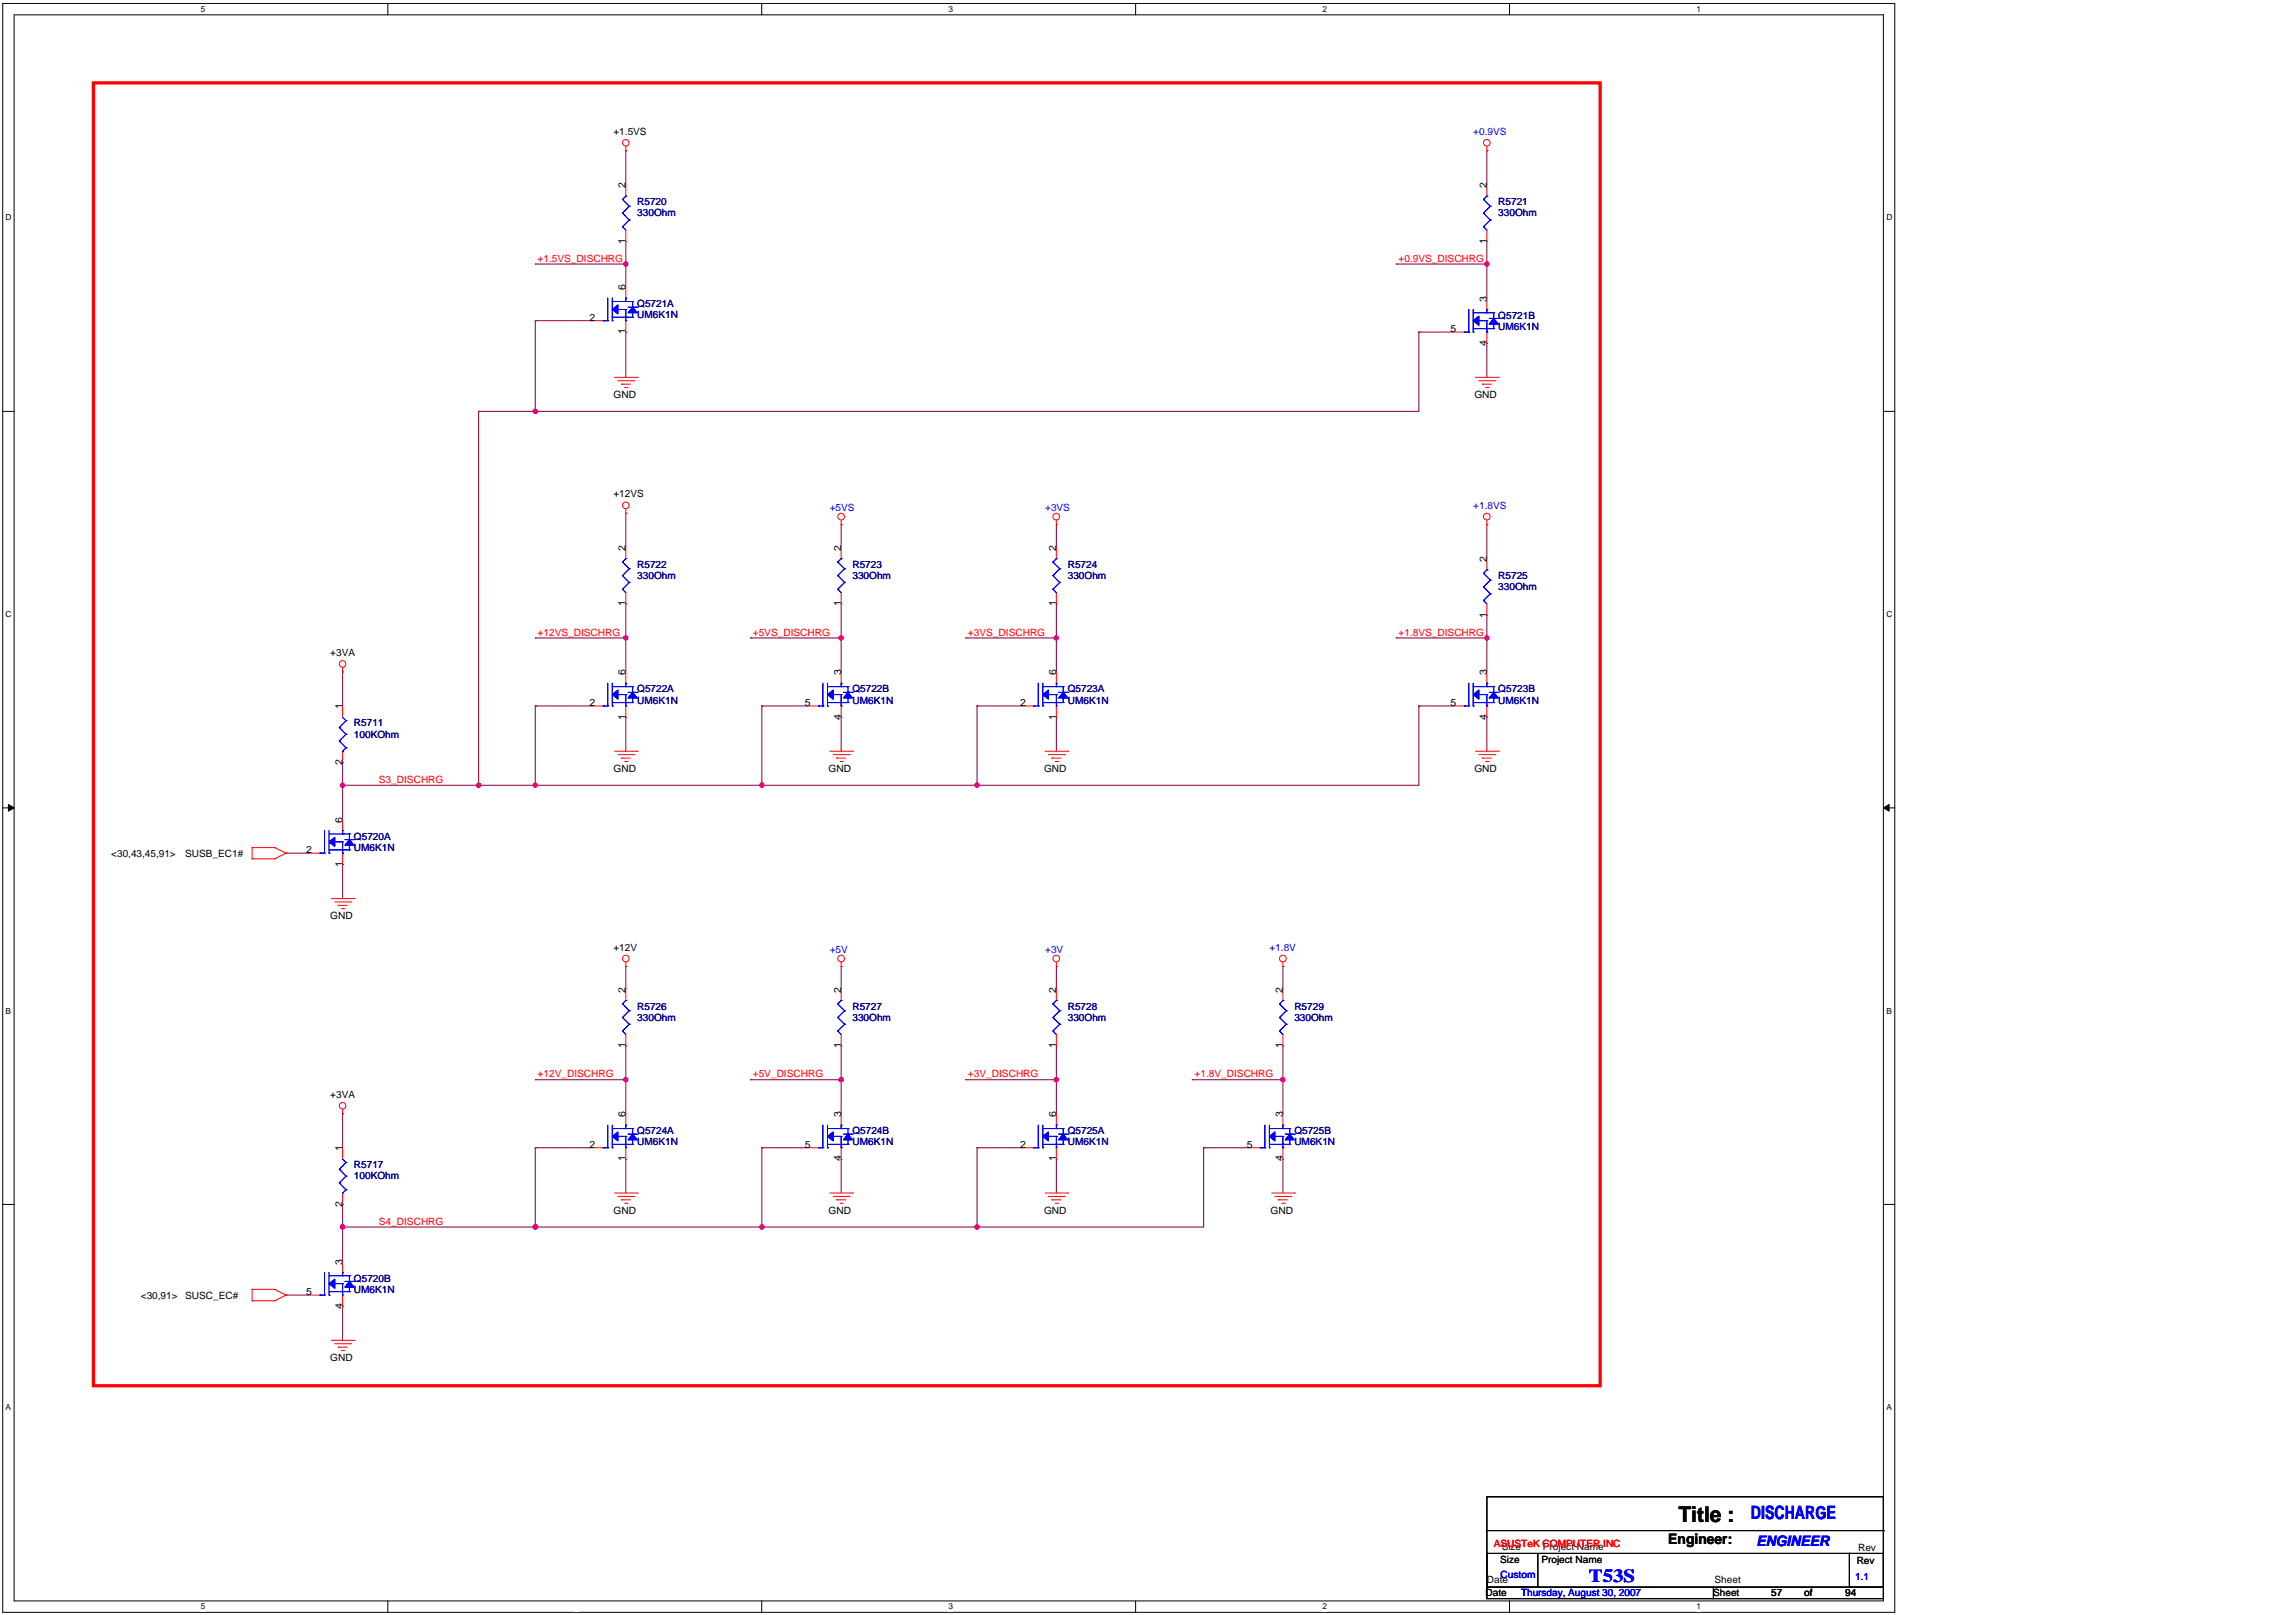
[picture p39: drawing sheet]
<svg xmlns="http://www.w3.org/2000/svg" width="297mm" height="210mm" viewBox="0 0 297 210" stroke-linecap="round" stroke-linejoin="round" font-family="sans-serif">
<defs><g id="words">
<text font-size="2.8" x="218.2" y="197.9">Title :</text>
<g font-size="2.4" fill="#00f">
<text x="227.7" y="197.6">DISCHARGE</text>
<text x="206.6" y="205.7">T53S</text>
</g>
<text font-size="1.9" x="216.9" y="200.8">Engineer:</text>
<text font-size="1.9" fill="#00f" x="228.4" y="201.1">ENGINEER</text>
<g font-size="1.3">
<text x="79.8" y="17.6">+1.5VS</text>
<text x="81.4" y="24.5" transform="rotate(-90 81.4 24.5)">2</text>
<text x="193.3" y="24.5" transform="rotate(-90 193.3 24.5)">2</text>
<text x="81.4" y="31.7" transform="rotate(-90 81.4 31.7)">1</text>
<text x="193.3" y="31.7" transform="rotate(-90 193.3 31.7)">1</text>
<text x="76.7" y="41.7">2</text>
<text x="81.4" y="37.7" transform="rotate(-90 81.4 37.7)">6</text>
<text x="193.3" y="39.2" transform="rotate(-90 193.3 39.2)">3</text>
<text x="81.4" y="43.5" transform="rotate(-90 81.4 43.5)">1</text>
<text x="188.6" y="43.2">5</text>
<text x="193.3" y="45" transform="rotate(-90 193.3 45)">4</text>
<text x="79.8" y="51.7">GND</text>
<text x="191.7" y="51.7">GND</text>
<text x="79.8" y="64.7">+12VS</text>
<text x="81.4" y="71.6" transform="rotate(-90 81.4 71.6)">2</text>
<text x="109.4" y="71.6" transform="rotate(-90 109.4 71.6)">2</text>
<text x="137.3" y="71.6" transform="rotate(-90 137.3 71.6)">2</text>
<text x="193.3" y="73.1" transform="rotate(-90 193.3 73.1)">2</text>
<text x="81.4" y="78.8" transform="rotate(-90 81.4 78.8)">1</text>
<text x="109.4" y="78.8" transform="rotate(-90 109.4 78.8)">1</text>
<text x="137.3" y="78.8" transform="rotate(-90 137.3 78.8)">1</text>
<text x="193.3" y="80.3" transform="rotate(-90 193.3 80.3)">1</text>
<text x="42.9" y="85.3">+3VA</text>
<text x="81.4" y="87.8" transform="rotate(-90 81.4 87.8)">6</text>
<text x="109.4" y="87.8" transform="rotate(-90 109.4 87.8)">3</text>
<text x="137.3" y="87.8" transform="rotate(-90 137.3 87.8)">6</text>
<text x="193.3" y="87.8" transform="rotate(-90 193.3 87.8)">3</text>
<text x="44.5" y="92.2" transform="rotate(-90 44.5 92.2)">1</text>
<text x="76.7" y="91.8">2</text>
<text x="81.4" y="93.6" transform="rotate(-90 81.4 93.6)">1</text>
<text x="104.7" y="91.8">5</text>
<text x="109.4" y="93.6" transform="rotate(-90 109.4 93.6)">4</text>
<text x="132.6" y="91.8">2</text>
<text x="137.3" y="93.6" transform="rotate(-90 137.3 93.6)">1</text>
<text x="188.6" y="91.8">5</text>
<text x="193.3" y="93.6" transform="rotate(-90 193.3 93.6)">4</text>
<text x="44.5" y="99.5" transform="rotate(-90 44.5 99.5)">2</text>
<text x="79.8" y="100.4">GND</text>
<text x="107.8" y="100.4">GND</text>
<text x="135.8" y="100.4">GND</text>
<text x="191.7" y="100.4">GND</text>
<text x="44.5" y="107" transform="rotate(-90 44.5 107)">6</text>
<text x="14.5" y="111.4">&lt;30,43,45,91&gt;</text>
<text x="24.1" y="111.4">SUSB_EC1#</text>
<text x="39.8" y="110.9">2</text>
<text x="44.5" y="112.7" transform="rotate(-90 44.5 112.7)">1</text>
<text x="42.9" y="119.5">GND</text>
<text x="79.8" y="123.6">+12V</text>
<text x="81.4" y="129.1" transform="rotate(-90 81.4 129.1)">2</text>
<text x="109.4" y="129.1" transform="rotate(-90 109.4 129.1)">2</text>
<text x="137.3" y="129.1" transform="rotate(-90 137.3 129.1)">2</text>
<text x="166.8" y="129.1" transform="rotate(-90 166.8 129.1)">2</text>
<text x="81.4" y="136.3" transform="rotate(-90 81.4 136.3)">1</text>
<text x="109.4" y="136.3" transform="rotate(-90 109.4 136.3)">1</text>
<text x="137.3" y="136.3" transform="rotate(-90 137.3 136.3)">1</text>
<text x="166.8" y="136.3" transform="rotate(-90 166.8 136.3)">1</text>
<text x="42.9" y="142.8">+3VA</text>
<text x="44.5" y="149.7" transform="rotate(-90 44.5 149.7)">1</text>
<text x="76.7" y="149.2">2</text>
<text x="81.4" y="145.3" transform="rotate(-90 81.4 145.3)">6</text>
<text x="104.7" y="149.2">5</text>
<text x="109.4" y="145.3" transform="rotate(-90 109.4 145.3)">3</text>
<text x="132.6" y="149.2">2</text>
<text x="137.3" y="145.3" transform="rotate(-90 137.3 145.3)">6</text>
<text x="162.1" y="149.2">5</text>
<text x="166.8" y="145.3" transform="rotate(-90 166.8 145.3)">3</text>
<text x="81.4" y="151" transform="rotate(-90 81.4 151)">1</text>
<text x="109.4" y="151" transform="rotate(-90 109.4 151)">4</text>
<text x="137.3" y="151" transform="rotate(-90 137.3 151)">1</text>
<text x="166.8" y="151" transform="rotate(-90 166.8 151)">4</text>
<text x="44.5" y="156.9" transform="rotate(-90 44.5 156.9)">2</text>
<text x="79.8" y="157.8">GND</text>
<text x="107.8" y="157.8">GND</text>
<text x="135.8" y="157.8">GND</text>
<text x="165.2" y="157.8">GND</text>
<text x="44.5" y="164.4" transform="rotate(-90 44.5 164.4)">3</text>
<text x="18.3" y="168.9">&lt;30,91&gt;</text>
<text x="24.1" y="168.9">SUSC_EC#</text>
<text x="39.8" y="168.4">5</text>
<text x="44.5" y="170.2" transform="rotate(-90 44.5 170.2)">4</text>
<text x="42.9" y="177">GND</text>
<text x="195.1" y="203.2">Size</text>
<text x="195.3" y="201.5">Size</text>
<text x="200.4" y="203.2">Project Name</text>
<text x="200.6" y="201.5">Project Name</text>
<text x="241.4" y="203.4">Rev</text>
<text x="241.6" y="201.7">Rev</text>
<text x="193.2" y="207.6">Date</text>
<text x="193.4" y="205.9">Date</text>
<text x="222.8" y="207.6">Sheet</text>
<text x="223" y="205.9">Sheet</text>
<text x="230.3" y="207.6">57</text>
<text x="234.6" y="207.6">of</text>
<text x="239.9" y="207.6">94</text>
</g>
<g font-size="1.3" fill="#00f">
<text x="191.6" y="17.6">+0.9VS</text>
<text x="107.9" y="66.5">+5VS</text>
<text x="135.9" y="66.5">+3VS</text>
<text x="191.6" y="66.2">+1.8VS</text>
<text x="107.9" y="123.9">+5V</text>
<text x="135.9" y="123.9">+3V</text>
<text x="165.1" y="123.6">+1.8V</text>
<text x="195.1" y="205.2">Custom</text>
<text x="197.8" y="207.6">Thursday, August 30, 2007</text>
<text x="241.2" y="205.4">1.1</text>
</g>
<g font-size="1.3" fill="#000080">
<text x="82.9" y="26.7">R5720</text>
<text x="82.9" y="28.1">330Ohm</text>
<text x="194.8" y="26.7">R5721</text>
<text x="194.8" y="28.1">330Ohm</text>
<text x="82.9" y="39.9">Q5721A</text>
<text x="82.9" y="41.4">UM6K1N</text>
<text x="194.8" y="41.4">Q5721B</text>
<text x="194.8" y="42.9">UM6K1N</text>
<text x="82.9" y="73.8">R5722</text>
<text x="82.9" y="75.3">330Ohm</text>
<text x="110.8" y="73.8">R5723</text>
<text x="110.8" y="75.3">330Ohm</text>
<text x="138.8" y="73.8">R5724</text>
<text x="138.8" y="75.3">330Ohm</text>
<text x="194.8" y="75.3">R5725</text>
<text x="194.8" y="76.8">330Ohm</text>
<text x="46" y="94.4">R5711</text>
<text x="46" y="95.9">100KOhm</text>
<text x="82.9" y="90">Q5722A</text>
<text x="82.9" y="91.5">UM6K1N</text>
<text x="110.8" y="90">Q5722B</text>
<text x="110.8" y="91.5">UM6K1N</text>
<text x="138.8" y="90">Q5723A</text>
<text x="138.8" y="91.5">UM6K1N</text>
<text x="194.8" y="90">Q5723B</text>
<text x="194.8" y="91.5">UM6K1N</text>
<text x="46" y="109.2">Q5720A</text>
<text x="46" y="110.6">UM6K1N</text>
<text x="82.9" y="131.3">R5726</text>
<text x="110.8" y="131.3">R5727</text>
<text x="138.8" y="131.3">R5728</text>
<text x="168.3" y="131.3">R5729</text>
<text x="82.9" y="132.7">330Ohm</text>
<text x="110.8" y="132.7">330Ohm</text>
<text x="138.8" y="132.7">330Ohm</text>
<text x="168.3" y="132.7">330Ohm</text>
<text x="82.9" y="147.5">Q5724A</text>
<text x="82.9" y="148.9">UM6K1N</text>
<text x="110.8" y="147.5">Q5724B</text>
<text x="110.8" y="148.9">UM6K1N</text>
<text x="138.8" y="147.5">Q5725A</text>
<text x="138.8" y="148.9">UM6K1N</text>
<text x="168.3" y="147.5">Q5725B</text>
<text x="168.3" y="148.9">UM6K1N</text>
<text x="46" y="151.9">R5717</text>
<text x="46" y="153.4">100KOhm</text>
<text x="46" y="166.6">Q5720B</text>
<text x="46" y="168.1">UM6K1N</text>
</g>
<g font-size="1.3" fill="#f00">
<text x="69.9" y="34">+1.5VS_DISCHRG</text>
<text x="181.9" y="34">+0.9VS_DISCHRG</text>
<text x="69.9" y="82.7">+12VS_DISCHRG</text>
<text x="97.9" y="82.7">+5VS_DISCHRG</text>
<text x="125.9" y="82.7">+3VS_DISCHRG</text>
<text x="181.9" y="82.7">+1.8VS_DISCHRG</text>
<text x="49.3" y="101.8">S3_DISCHRG</text>
<text x="69.9" y="140.1">+12V_DISCHRG</text>
<text x="97.9" y="140.1">+5V_DISCHRG</text>
<text x="125.9" y="140.1">+3V_DISCHRG</text>
<text x="155.3" y="140.1">+1.8V_DISCHRG</text>
<text x="49.3" y="159.3">S4_DISCHRG</text>
<text x="194.2" y="201.1">ASUSTeK COMPUTER INC</text>
</g>
<g font-size="1.1">
<text x="26.1" y="1.5">5</text>
<text x="123.4" y="1.5">3</text>
<text x="172" y="1.5">2</text>
<text x="220.6" y="1.5">1</text>
<text x=".7" y="28.7">D</text>
<text x="245.3" y="28.7">D</text>
<text x=".7" y="80.2">C</text>
<text x="245.3" y="80.2">C</text>
<text x=".7" y="131.8">B</text>
<text x="245.3" y="131.8">B</text>
<text x=".7" y="183.3">A</text>
<text x="245.3" y="183.3">A</text>
<text x="26.1" y="209.3">5</text>
<text x="123.4" y="209.3">3</text>
<text x="172" y="209.3">2</text>
<text x="220.6" y="209.3">1</text>
</g>
</g></defs>
<path d="M.4 .4h246v209.3h-246zM1.8 1.9h243.1v206.3h-243.1z" fill="none" stroke="#000" stroke-width=".13"/>
<g fill="#fff">
<path d="M26.1 .6h.6v1.2h-.6z"/>
<path d="M26.1 208.3h.6v1.2h-.6z"/>
</g>
<path d="M50.4 .4v1.5M50.4 208.2v1.5" fill="none" stroke="#000" stroke-width=".13"/>
<g fill="#fff">
<path d="M74.7 .6h.6v1.2h-.6z"/>
<path d="M74.7 208.3h.6v1.2h-.6z"/>
</g>
<path d="M99 .4v1.5M99 208.2v1.5" fill="none" stroke="#000" stroke-width=".13"/>
<g fill="#fff">
<path d="M123.3 .6h.6v1.2h-.6z"/>
<path d="M123.3 208.3h.6v1.2h-.6z"/>
</g>
<path d="M147.7 .4v1.5M147.7 208.2v1.5" fill="none" stroke="#000" stroke-width=".13"/>
<g fill="#fff">
<path d="M172 .6h.5v1.2h-.5z"/>
<path d="M172 208.3h.5v1.2h-.5z"/>
</g>
<path d="M196.3 .4v1.5M196.3 208.2v1.5" fill="none" stroke="#000" stroke-width=".13"/>
<g fill="#fff">
<path d="M220.6 .6h.6v1.2h-.6z"/>
<path d="M220.6 208.3h.6v1.2h-.6z"/>
<path d="M.7 27.7h.8v1.2h-.8z"/>
<path d="M245.3 27.7h.7v1.2h-.7z"/>
<path d="M.7 79.3h.8v1.2h-.8z"/>
<path d="M245.3 79.3h.7v1.2h-.7z"/>
</g>
<path d="M.4 53.5h1.4M244.9 53.5h1.5" fill="none" stroke="#000" stroke-width=".13"/>
<g fill="#fff">
<path d="M.7 130.8h.7v1.2h-.7z"/>
<path d="M245.3 130.8h.7v1.2h-.7z"/>
</g>
<path d="M.4 105h1.4M1.1 104.6l.7 .4-.7 .5zM244.9 105h1.5M244.9 105l.7-.4v.9z" fill="none" stroke="#000" stroke-width=".13"/>
<path d="M1.1 104.6l.7 .4-.7 .5zM244.9 105l.7-.4v.9z" fill="#000"/>
<g fill="#fff">
<path d="M.7 182.4h.7v1.2h-.7z"/>
<path d="M245.3 182.4h.7v1.2h-.7z"/>
</g>
<path d="M.4 156.6h1.4M244.9 156.6h1.5" fill="none" stroke="#000" stroke-width=".13"/>
<g fill="none" stroke="#800040" stroke-width=".13">
<path d="M81.4 136h.1M81.4 125.7h.1M81.4 125.7v2.9M81.4 136v4.4M109.4 136h.1M109.4 125.7h.1M109.4 125.7v2.9M109.4 136v4.4M137.4 136h.1M137.4 125.7h.1M137.4 125.7v2.9M137.4 136v4.4"/>
<path d="M166.8 136h.1M166.8 125.7h.1M166.8 125.7v2.9M166.8 136v4.4M44.5 156.6h.1M44.5 156.6v3M81.4 150.7h.1M81.4 150.7v4.4M109.4 150.7h.1M109.4 150.7v4.4M127.1 159.6h.1M137.4 150.7h.1"/>
<path d="M137.4 150.7v4.4M156.5 149.2h5.9M156.5 149.2h.1M156.5 149.2v10.4h-29.4M166.8 150.7h.1M166.8 150.7v4.4M44.5 169.9h.1M44.5 169.9v4.4"/>
</g>
<circle cx="127" cy="159.5" r=".29" fill="#f0f"/>
<circle cx="127" cy="159.5" r=".29" fill="none" stroke="#f0f" stroke-width=".13"/>
<path d="M99.1 159.6h.1M127.1 149.2h.1M127.1 149.2v10.4h-28" fill="none" stroke="#800040" stroke-width=".13"/>
<circle cx="99.1" cy="159.5" r=".29" fill="#f0f"/>
<circle cx="99.1" cy="159.5" r=".29" fill="none" stroke="#f0f" stroke-width=".13"/>
<path d="M69.6 159.6h.1M99.1 149.2h.1M99.1 149.2v10.4h-29.5M99.1 149.2h5.9" fill="none" stroke="#800040" stroke-width=".13"/>
<circle cx="69.6" cy="159.5" r=".29" fill="#f0f"/>
<circle cx="69.6" cy="159.5" r=".29" fill="none" stroke="#f0f" stroke-width=".13"/>
<path d="M44.5 159.6h.1M69.6 149.2h.1M69.6 149.2v10.4h-25.1M69.6 149.2h7.4" fill="none" stroke="#800040" stroke-width=".13"/>
<circle cx="69.6" cy="159.5" r=".29" fill="#f0f"/>
<circle cx="69.6" cy="159.5" r=".29" fill="none" stroke="#f0f" stroke-width=".13"/>
<circle cx="44.5" cy="159.5" r=".29" fill="#f0f"/>
<circle cx="44.5" cy="159.5" r=".29" fill="none" stroke="#f0f" stroke-width=".13"/>
<path d="M44.5 144.8h.1M44.5 144.8v4.4M69.6 140.4h11.8M69.6 140.4h.1" fill="none" stroke="#800040" stroke-width=".13"/>
<circle cx="81.4" cy="140.4" r=".29" fill="#f0f"/>
<circle cx="81.4" cy="140.4" r=".29" fill="none" stroke="#f0f" stroke-width=".13"/>
<path d="M81.4 140.4h.1M81.4 140.4v4.4M97.6 140.4h.1M97.6 140.4h11.8" fill="none" stroke="#800040" stroke-width=".13"/>
<circle cx="109.4" cy="140.4" r=".29" fill="#f0f"/>
<circle cx="109.4" cy="140.4" r=".29" fill="none" stroke="#f0f" stroke-width=".13"/>
<path d="M109.4 140.4h.1M109.4 140.4v4.4M125.6 140.4h.1M125.6 140.4h11.8" fill="none" stroke="#800040" stroke-width=".13"/>
<circle cx="137.3" cy="140.4" r=".29" fill="#f0f"/>
<circle cx="137.3" cy="140.4" r=".29" fill="none" stroke="#f0f" stroke-width=".13"/>
<path d="M137.4 140.4h.1M137.4 140.4v4.4M155 140.4h.1M155 140.4h11.8" fill="none" stroke="#800040" stroke-width=".13"/>
<circle cx="166.8" cy="140.4" r=".29" fill="#f0f"/>
<circle cx="166.8" cy="140.4" r=".29" fill="none" stroke="#f0f" stroke-width=".13"/>
<g fill="none" stroke="#800040" stroke-width=".13">
<path d="M109.4 68.2h.1M109.4 78.5h.1M109.4 68.2v3M109.4 78.5v8.9M193.3 68.2h.1M193.3 68.2v4.4M44.5 87.4h.1M44.5 99.2h.1M44.5 87.4v4.4M44.5 99.2v2.9M81.4 93.3h.1M81.4 83h.1"/>
<path d="M81.4 83v4.4M81.4 93.3v4.4M109.4 93.3h.1M109.4 83h.1M109.4 93.3v4.4M127.1 91.8h5.8M127.1 91.8h.1M184.5 91.8h.1M184.5 91.8v10.3h-57.4M193.3 93.3h.1M193.3 80h.1M193.3 80v3"/>
<path d="M193.3 93.3v4.4M37.2 110.9h.1M37.2 110.9h2.9M127.1 102.1h.1M166.8 140.4h.1M166.8 140.4v4.4M37.2 168.4h.1M37.2 168.4h2.9"/>
</g>
<circle cx="127" cy="102.1" r=".29" fill="#f0f"/>
<circle cx="127" cy="102.1" r=".29" fill="none" stroke="#f0f" stroke-width=".13"/>
<path d="M125.6 83h.1M125.6 83h11.8" fill="none" stroke="#800040" stroke-width=".13"/>
<circle cx="137.3" cy="82.9" r=".29" fill="#f0f"/>
<circle cx="137.3" cy="82.9" r=".29" fill="none" stroke="#f0f" stroke-width=".13"/>
<g fill="none" stroke="#800040" stroke-width=".13">
<path d="M81.4 78.5h.1M81.4 66.7h.1M81.4 66.7v4.5M81.4 78.5v4.5M69.6 91.8h.1M69.6 91.8h7.4M137.4 93.3h.1M137.4 93.3v4.4M184.5 91.8h4.4M184.5 91.8h.1M44.5 112.4h.1M44.5 112.4v4.4"/>
<path d="M62.2 102.1h.1M62.2 102.1h36.9M69.6 102.1h.1"/>
</g>
<circle cx="69.6" cy="102.1" r=".29" fill="#f0f"/>
<circle cx="69.6" cy="102.1" r=".29" fill="none" stroke="#f0f" stroke-width=".13"/>
<path d="M137.4 68.2h.1M137.4 68.2v3M97.6 83h.1M97.6 83h11.8M99.1 91.8h.1M99.1 91.8h5.9" fill="none" stroke="#800040" stroke-width=".13"/>
<circle cx="109.4" cy="82.9" r=".29" fill="#f0f"/>
<circle cx="109.4" cy="82.9" r=".29" fill="none" stroke="#f0f" stroke-width=".13"/>
<path d="M69.6 83h11.8M69.6 83h.1M127.1 91.8h.1M127.1 91.8v10.3" fill="none" stroke="#800040" stroke-width=".13"/>
<circle cx="81.4" cy="82.9" r=".29" fill="#f0f"/>
<circle cx="81.4" cy="82.9" r=".29" fill="none" stroke="#f0f" stroke-width=".13"/>
<path d="M69.6 91.8h.1M69.6 91.8v10.3M99.1 91.8h.1M99.1 91.8v10.3M99.1 102.1h.1M99.1 102.1h28" fill="none" stroke="#800040" stroke-width=".13"/>
<circle cx="99.1" cy="102.1" r=".29" fill="#f0f"/>
<circle cx="99.1" cy="102.1" r=".29" fill="none" stroke="#f0f" stroke-width=".13"/>
<path d="M181.6 83h11.7M181.6 83h.1" fill="none" stroke="#800040" stroke-width=".13"/>
<circle cx="193.3" cy="82.9" r=".29" fill="#f0f"/>
<circle cx="193.3" cy="82.9" r=".29" fill="none" stroke="#f0f" stroke-width=".13"/>
<g fill="none" stroke="#800040" stroke-width=".13">
<path d="M81.4 19.6h.1M81.4 19.6v4.4M193.3 19.6h.1M193.3 19.6v4.4M81.4 34.3h.1M81.4 31.4h.1M81.4 31.4v5.9M193.3 31.4h.1M193.3 31.4v2.9M69.6 41.7h.1M69.6 53.5h.1M69.6 41.7h7.4"/>
<path d="M81.4 43.2h.1M81.4 43.2v5.9M184.5 43.2h4.4M184.5 43.2h.1M184.5 43.2v10.3h-114.9M193.3 44.6h.1M193.3 44.6v4.5M137.4 78.5h.1M137.4 78.5v8.9M137.4 83h.1M193.3 83h.1M193.3 83v4.4"/>
</g>
<circle cx="69.6" cy="53.5" r=".29" fill="#f0f"/>
<circle cx="69.6" cy="53.5" r=".29" fill="none" stroke="#f0f" stroke-width=".13"/>
<path d="M69.6 34.3h11.8M69.6 34.3h.1" fill="none" stroke="#800040" stroke-width=".13"/>
<circle cx="81.4" cy="34.3" r=".29" fill="#f0f"/>
<circle cx="81.4" cy="34.3" r=".29" fill="none" stroke="#f0f" stroke-width=".13"/>
<path d="M181.6 34.3h11.7M181.6 34.3h.1M69.6 41.7h.1M69.6 41.7v11.8" fill="none" stroke="#800040" stroke-width=".13"/>
<circle cx="193.3" cy="34.3" r=".29" fill="#f0f"/>
<circle cx="193.3" cy="34.3" r=".29" fill="none" stroke="#f0f" stroke-width=".13"/>
<path d="M193.3 34.3h.1M193.3 34.3v4.5M62.2 53.5h.1M62.2 53.5v48.6h-17.7M62.2 53.5h7.4M44.5 102.1h.1" fill="none" stroke="#800040" stroke-width=".13"/>
<circle cx="62.2" cy="102.1" r=".29" fill="#f0f"/>
<circle cx="62.2" cy="102.1" r=".29" fill="none" stroke="#f0f" stroke-width=".13"/>
<circle cx="44.5" cy="102.1" r=".29" fill="#f0f"/>
<circle cx="44.5" cy="102.1" r=".29" fill="none" stroke="#f0f" stroke-width=".13"/>
<path d="M44.5 102.1h.1M44.5 102.1v4.4M44.5 159.6h.1M44.5 159.6v4.4M127.1 149.2h5.8M127.1 149.2h.1" fill="none" stroke="#800040" stroke-width=".13"/>
<g fill="none" stroke="#f00" stroke-width=".13">
<path d="M81.4 19.6h.1M81.4 19v.6M193.3 19.6h.1M193.3 19v.6M79.9 49.1h3M80.4 49.5h2M80.8 50h1.2M80.8 50h.1M81.2 50.4h.3M81.5 50.4h.1M82.4 49.5h.1M82.9 49.1h.1"/>
<path d="M191.9 49.1h2.9M192.3 49.5h2.1M192.8 50h1.1M192.8 50h.1M193.2 50.4h.3M193.5 50.4h.1M194.4 49.5h.1M194.8 49.1h.1M81.4 66.7h.1M81.4 66.2v.5M109.4 68.2h.1M109.4 67.6v.6"/>
<path d="M137.4 68.2h.1M137.4 67.6v.6M137.4 71.2v1.4M137.4 77.1v1.4M193.3 68.2h.1M193.3 67.6v.6M44.5 87.4h.1M44.5 86.8v.6M79.9 97.7h3M80.4 98.1h2M80.8 98.6h1.2M80.8 98.6h.1"/>
<path d="M81.2 99h.3M81.5 99h.1M82.4 98.1h.1M82.9 97.7h.1M107.9 97.7h2.9M108.3 98.1h2.1M108.8 98.6h1.2M108.8 98.6h.1M109.2 99h.3M109.5 99h.1M110.4 98.1h.1M110.8 97.7h.1"/>
<path d="M135.9 97.7h2.9M136.3 98.1h2.1M136.8 98.6h1.2M136.8 98.6h.1M137.2 99h.3M137.5 99h.1M138.4 98.1h.1M138.8 97.7h.1M191.9 97.7h2.9M192.3 98.1h2.1M192.8 98.6h1.1M192.8 98.6h.1"/>
<path d="M193.2 99h.3M193.5 99h.1M194.4 98.1h.1M194.8 97.7h.1M32.8 111.7h.1M32.8 110.2h.1M32.8 110.2v1.5M32.8 110.2h2.9M32.8 111.7h2.9M35.7 110.2h.1M35.7 111.7h.1M35.7 110.2l1.5 .7"/>
<path d="M37.2 110.9h.1M37.2 110.9l-1.5 .8M43.1 116.8h2.9M43.5 117.3h2.1M44 117.7h1.1M44 117.7h.1M44.4 118.2h.3M44.7 118.2h.1M45.6 117.3h.1M46 116.8h.1M81.4 125.7h.1M81.4 125.1v.6"/>
<path d="M109.4 125.7h.1M109.4 125.1v.6M137.4 125.7h.1M137.4 125.1v.6M166.8 125.7h.1M166.8 125.1v.6M44.5 144.8h.1M44.5 144.2v.6M79.9 155.1h3M80.4 155.6h2M80.8 156h1.2M80.8 156h.1"/>
<path d="M81.2 156.5h.3M81.5 156.5h.1M82.4 155.6h.1M82.9 155.1h.1M105 149.2h1.4M107.9 155.1h2.9M108.3 155.6h2.1M108.8 156h1.2M108.8 156h.1M109.2 156.5h.3M109.4 144.8v1.5M109.4 149.2v1.5"/>
<path d="M109.5 156.5h.1M110.4 155.6h.1M110.8 155.1h.1M135.9 155.1h2.9M136.3 155.6h2.1M136.8 156h1.2M136.8 156h.1M137.2 156.5h.3M137.5 156.5h.1M138.4 155.6h.1M138.8 155.1h.1M165.4 155.1h2.9"/>
<path d="M165.8 155.6h2.1M166.2 156h1.2M166.2 156h.1M166.7 156.5h.3M167 156.5h.1M167.9 155.6h.1M168.3 155.1h.1M32.8 169.1h.1M32.8 167.7h.1M32.8 167.7h2.9M32.8 167.7v1.4M32.8 169.1h2.9"/>
<path d="M35.7 167.7h.1M35.7 169.1h.1M35.7 167.7l1.5 .7M37.2 168.4h.1M37.2 168.4l-1.5 .7M43.1 174.3h2.9M43.5 174.7h2.1M44 175.2h1.1M44 175.2h.1M44.4 175.6h.3M44.7 175.6h.1M45.6 174.7h.1"/>
<path d="M46 174.3h.1"/>
<circle cx="81.4" cy="18.6" r=".42"/>
<circle cx="193.3" cy="18.6" r=".43"/>
<circle cx="81.4" cy="65.7" r=".43"/>
<circle cx="109.4" cy="67.2" r=".43"/>
<circle cx="137.3" cy="67.2" r=".43"/>
<circle cx="193.3" cy="67.2" r=".43"/>
<circle cx="44.5" cy="86.3" r=".43"/>
<circle cx="81.4" cy="124.6" r=".43"/>
<circle cx="109.4" cy="124.6" r=".43"/>
<circle cx="137.3" cy="124.6" r=".43"/>
<circle cx="166.8" cy="124.6" r=".43"/>
<circle cx="44.5" cy="143.8" r=".42"/>
</g>
<path d="M193.3 199h51.6M193.3 194.6h51.6v11.8h-51.6zM244.9 199h.1M193.3 202h6.7v4.4h-6.7zM193.3 206.4h29.5v1.5h-29.5zM200.1 202h40.4M222.8 206.4h22.1v1.5h-22.1zM240.5 202h4.4v4.4h-4.4zM240.5 202h.1" fill="none" stroke="#000" stroke-width=".13"/>
<path d="M12.1 10.8h196v169.4h-196z" fill="none" stroke="#f00" stroke-width=".42"/>
<g fill="none" stroke="#00f" stroke-width=".13">
<path d="M136.9 73.1l.9 .9M136.9 74.8l.9 .9M136.9 76.6l.5 .5M136.9 73.1h.1M136.9 76.6h.1M136.9 74.8h.1M137.4 72.6h.1M137.4 72.6l-.5 .5M137.8 74h.1M137.8 75.7h.1M137.8 74l-.9 .8M137.8 75.7l-.9 .9"/>
<path d="M106.4 149.2h.6M106.4 149.2h.1M107 149.2h.1M107 146.3v2.9M107.6 149.2h.1M107.6 146.3v2.9"/>
</g>
<path d="M107.6 147.8l.7-.6v1.2z" fill-rule="evenodd" fill="#00f"/>
<path d="M107.6 147.8l.7-.6v1.2zM107.6 146.7h1.8M107.6 148.8h1.8M108.3 147.8h1.1M109.4 146.7h.1M109.4 148.8h.1M109.4 147.8h.1M109.4 149.2h.1M109.4 146.3h.1M109.4 146.3v.4M109.4 147.8v1.4" fill="none" stroke="#00f" stroke-width=".13"/>
<path d="M110.3 147.5l.5 .7h-1.1z" fill-rule="evenodd" fill="#00f"/>
<g fill="none" stroke="#00f" stroke-width=".13">
<path d="M106.4 149.2h.6M106.4 149.2h.1M107 149.2h.1M107 146.3v2.9M107.6 149.2h.1M107.6 146.3v2.9M109.4 148.8h.9M109.4 146.7h.9M109.7 147.5h1.1M110.3 147.5l.5 .7h-1.1zM110.3 148.8h.1M110.3 148.2h.1"/>
<path d="M110.3 146.7h.1M110.3 147.5h.1M110.3 146.7v.8M110.3 148.2v.6M110.8 147.5h.1"/>
</g>
<path d="M107.6 147.8l.7-.6v1.2z" fill-rule="evenodd" fill="#00f"/>
<path d="M107.6 147.8l.7-.6v1.2zM107.6 146.7h1.8M107.6 148.8h1.8M108.3 147.8h1.1M109.4 146.7h.1M109.4 148.8h.1M109.4 147.8h.1M109.4 149.2h.1M109.4 146.3h.1M109.4 146.3v.4M109.4 147.8v1.4" fill="none" stroke="#00f" stroke-width=".13"/>
<path d="M110.3 147.5l.5 .7h-1.1z" fill-rule="evenodd" fill="#00f"/>
<g fill="none" stroke="#00f" stroke-width=".13">
<path d="M190.4 43.2h.6M190.4 43.2h.1M191 43.2h.1M191 40.2v3M191.6 43.2h.1M191.6 40.2v3M109.4 148.8h.9M109.4 146.7h.9M109.7 147.5h1.1M110.3 147.5l.5 .7h-1.1zM110.3 148.8h.1M110.3 148.2h.1"/>
<path d="M110.3 146.7h.1M110.3 147.5h.1M110.3 146.7v.8M110.3 148.2v.6M110.8 147.5h.1"/>
</g>
<path d="M193.3 38.8v1.4M188.9 43.2h1.5M193.3 43.2v1.4" fill="none" stroke="#f00" stroke-width=".13"/>
<path d="M191.6 41.7l.7-.6v1.2z" fill-rule="evenodd" fill="#00f"/>
<path d="M191.6 41.7l.7-.6v1.2zM191.6 40.7h1.7M191.6 42.7h1.7M192.3 41.7h1M193.3 40.7h.1M193.3 42.7h.1M193.3 41.7h.1M193.3 43.2h.1M193.3 40.2h.1M193.3 40.2v.5M193.3 41.7v1.5" fill="none" stroke="#00f" stroke-width=".13"/>
<path d="M194.2 41.4l.6 .7h-1.2z" fill-rule="evenodd" fill="#00f"/>
<g fill="none" stroke="#00f" stroke-width=".13">
<path d="M190.4 43.2h.6M190.4 43.2h.1M191 43.2h.1M191 40.2v3M191.6 43.2h.1M191.6 40.2v3M193.3 42.7h.9M193.3 40.7h.9M193.6 41.4h1.2M194.2 41.4l.6 .7h-1.2zM194.2 42.7h.1M194.2 42.1h.1"/>
<path d="M194.2 40.7h.1M194.2 41.4h.1M194.2 40.7v.7M194.2 42.1v.6M194.8 41.4h.1"/>
</g>
<path d="M191.6 41.7l.7-.6v1.2z" fill-rule="evenodd" fill="#00f"/>
<path d="M191.6 41.7l.7-.6v1.2zM191.6 40.7h1.7M191.6 42.7h1.7M192.3 41.7h1M193.3 40.7h.1M193.3 42.7h.1M193.3 41.7h.1M193.3 43.2h.1M193.3 40.2h.1M193.3 40.2v.5M193.3 41.7v1.5" fill="none" stroke="#00f" stroke-width=".13"/>
<path d="M194.2 41.4l.6 .7h-1.2z" fill-rule="evenodd" fill="#00f"/>
<g fill="none" stroke="#00f" stroke-width=".13">
<path d="M193.3 42.7h.9M193.3 40.7h.9M193.6 41.4h1.2M194.2 41.4l.6 .7h-1.2zM194.2 42.7h.1M194.2 42.1h.1M194.2 40.7h.1M194.2 41.4h.1M194.2 40.7v.7M194.2 42.1v.6M194.8 41.4h.1M41.6 110.9h.1"/>
<path d="M41.6 110.9h.6M42.2 110.9h.1M42.2 108v2.9M42.8 110.9h.1M42.8 108v2.9"/>
</g>
<path d="M40.1 110.9h1.5M44.5 106.5v1.5M44.5 110.9v1.5" fill="none" stroke="#f00" stroke-width=".13"/>
<path d="M42.8 109.5l.7-.6v1.2z" fill-rule="evenodd" fill="#00f"/>
<path d="M42.8 109.5l.7-.6v1.2zM42.8 108.4h1.7M42.8 110.5h1.7M43.5 109.5h1M44.5 108.4h.1M44.5 110.5h.1M44.5 109.5h.1M44.5 110.9h.1M44.5 108h.1M44.5 108v.4M44.5 109.5v1.4" fill="none" stroke="#00f" stroke-width=".13"/>
<path d="M45.4 109.2l.6 .7h-1.2z" fill-rule="evenodd" fill="#00f"/>
<g fill="none" stroke="#00f" stroke-width=".13">
<path d="M41.6 110.9h.1M41.6 110.9h.6M42.2 110.9h.1M42.2 108v2.9M42.8 110.9h.1M42.8 108v2.9M44.5 110.5h.9M44.5 108.4h.9M44.8 109.2h1.2M45.4 109.2l.6 .7h-1.2zM45.4 110.5h.1M45.4 109.9h.1"/>
<path d="M45.4 108.4h.1M45.4 109.2h.1M45.4 108.4v.8M45.4 109.9v.6M46 109.2h.1"/>
</g>
<path d="M42.8 109.5l.7-.6v1.2z" fill-rule="evenodd" fill="#00f"/>
<path d="M42.8 109.5l.7-.6v1.2zM42.8 108.4h1.7M42.8 110.5h1.7M43.5 109.5h1M44.5 108.4h.1M44.5 110.5h.1M44.5 109.5h.1M44.5 110.9h.1M44.5 108h.1M44.5 108v.4M44.5 109.5v1.4" fill="none" stroke="#00f" stroke-width=".13"/>
<path d="M45.4 109.2l.6 .7h-1.2z" fill-rule="evenodd" fill="#00f"/>
<g fill="none" stroke="#00f" stroke-width=".13">
<path d="M44.5 110.5h.9M44.5 108.4h.9M44.8 109.2h1.2M45.4 109.2l.6 .7h-1.2zM45.4 110.5h.1M45.4 109.9h.1M45.4 108.4h.1M45.4 109.2h.1M45.4 108.4v.8M45.4 109.9v.6M46 109.2h.1M163.9 149.2h.6"/>
<path d="M163.9 149.2h.1M164.5 149.2h.1M164.5 146.3v2.9M165.1 149.2h.1M165.1 146.3v2.9"/>
</g>
<path d="M162.4 149.2h1.5M166.8 144.8v1.5M166.8 149.2v1.5" fill="none" stroke="#f00" stroke-width=".13"/>
<path d="M165.1 147.8l.7-.6v1.2z" fill-rule="evenodd" fill="#00f"/>
<path d="M165.1 147.8l.7-.6v1.2zM165.1 146.7h1.7M165.1 148.8h1.7M165.8 147.8h1M166.8 146.7h.1M166.8 148.8h.1M166.8 147.8h.1M166.8 149.2h.1M166.8 146.3h.1M166.8 146.3v.4M166.8 147.8v1.4" fill="none" stroke="#00f" stroke-width=".13"/>
<path d="M167.7 147.5l.6 .7h-1.2z" fill-rule="evenodd" fill="#00f"/>
<g fill="none" stroke="#00f" stroke-width=".13">
<path d="M163.9 149.2h.6M163.9 149.2h.1M164.5 149.2h.1M164.5 146.3v2.9M165.1 149.2h.1M165.1 146.3v2.9M166.8 148.8h.9M166.8 146.7h.9M167.1 147.5h1.2M167.7 147.5l.6 .7h-1.2zM167.7 148.8h.1M167.7 148.2h.1"/>
<path d="M167.7 146.7h.1M167.7 147.5h.1M167.7 146.7v.8M167.7 148.2v.6M168.3 147.5h.1"/>
</g>
<path d="M165.1 147.8l.7-.6v1.2z" fill-rule="evenodd" fill="#00f"/>
<path d="M165.1 147.8l.7-.6v1.2zM165.1 146.7h1.7M165.1 148.8h1.7M165.8 147.8h1M166.8 146.7h.1M166.8 148.8h.1M166.8 147.8h.1M166.8 149.2h.1M166.8 146.3h.1M166.8 146.3v.4M166.8 147.8v1.4" fill="none" stroke="#00f" stroke-width=".13"/>
<path d="M167.7 147.5l.6 .7h-1.2z" fill-rule="evenodd" fill="#00f"/>
<g fill="none" stroke="#00f" stroke-width=".13">
<path d="M192.9 74.5l.9 .9M192.9 76.3l.9 .9M192.9 78.1l.4 .4M192.9 74.5h.1M192.9 78.1h.1M192.9 76.3h.1M193.3 74.1h.1M193.3 74.1l-.4 .4M193.8 75.4h.1M193.8 77.2h.1M193.8 75.4l-.9 .9M193.8 77.2l-.9 .9"/>
<path d="M78.4 149.2h.6M78.4 149.2h.1M79 149.2h.1M79 146.3v2.9M79.6 149.2h.1M79.6 146.3v2.9M166.8 148.8h.9M166.8 146.7h.9M167.1 147.5h1.2M167.7 147.5l.6 .7h-1.2zM167.7 148.8h.1M167.7 148.2h.1"/>
<path d="M167.7 146.7h.1M167.7 147.5h.1M167.7 146.7v.8M167.7 148.2v.6M168.3 147.5h.1"/>
</g>
<path d="M193.3 72.6v1.5M193.3 78.5v1.5M77 149.2h1.4M81.4 144.8v1.5M81.4 149.2v1.5" fill="none" stroke="#f00" stroke-width=".13"/>
<path d="M79.6 147.8l.8-.6v1.2z" fill-rule="evenodd" fill="#00f"/>
<path d="M79.6 147.8l.8-.6v1.2zM79.6 146.7h1.8M79.6 148.8h1.8M80.4 147.8h1M81.4 146.7h.1M81.4 148.8h.1M81.4 147.8h.1M81.4 149.2h.1M81.4 146.3h.1M81.4 146.3v.4M81.4 147.8v1.4" fill="none" stroke="#00f" stroke-width=".13"/>
<path d="M82.3 147.5l.6 .7h-1.2z" fill-rule="evenodd" fill="#00f"/>
<g fill="none" stroke="#00f" stroke-width=".13">
<path d="M78.4 149.2h.6M78.4 149.2h.1M79 149.2h.1M79 146.3v2.9M79.6 149.2h.1M79.6 146.3v2.9M81.4 148.8h.9M81.4 146.7h.9M81.7 147.5h1.2M82.3 147.5l.6 .7h-1.2zM82.3 148.8h.1M82.3 148.2h.1"/>
<path d="M82.3 146.7h.1M82.3 147.5h.1M82.3 146.7v.8M82.3 148.2v.6M82.9 147.5h.1"/>
</g>
<path d="M79.6 147.8l.8-.6v1.2z" fill-rule="evenodd" fill="#00f"/>
<path d="M79.6 147.8l.8-.6v1.2zM79.6 146.7h1.8M79.6 148.8h1.8M80.4 147.8h1M81.4 146.7h.1M81.4 148.8h.1M81.4 147.8h.1M81.4 149.2h.1M81.4 146.3h.1M81.4 146.3v.4M81.4 147.8v1.4" fill="none" stroke="#00f" stroke-width=".13"/>
<path d="M82.3 147.5l.6 .7h-1.2z" fill-rule="evenodd" fill="#00f"/>
<g fill="none" stroke="#00f" stroke-width=".13">
<path d="M108.9 73.1l.9 .9M108.9 74.8l.9 .9M108.9 76.6l.5 .5M108.9 73.1h.1M108.9 76.6h.1M108.9 74.8h.1M109.4 72.6h.1M109.4 72.6l-.5 .5M109.8 74h.1M109.8 75.7h.1M109.8 74l-.9 .8M109.8 75.7l-.9 .9"/>
<path d="M136.9 130.5l.9 .9M136.9 132.3l.9 .9M136.9 134.1l.5 .4M136.9 130.5h.1M136.9 134.1h.1M136.9 132.3h.1M137.4 130.1h.1M137.4 130.1l-.5 .4M137.8 131.4h.1M137.8 133.2h.1M137.8 131.4l-.9 .9M137.8 133.2l-.9 .9"/>
<path d="M81.4 148.8h.9M81.4 146.7h.9M81.7 147.5h1.2M82.3 147.5l.6 .7h-1.2zM82.3 148.8h.1M82.3 148.2h.1M82.3 146.7h.1M82.3 147.5h.1M82.3 146.7v.8M82.3 148.2v.6M82.9 147.5h.1M41.6 168.4h.1"/>
<path d="M41.6 168.4h.6M42.2 168.4h.1M42.2 165.5v2.9M42.8 168.4h.1M42.8 165.5v2.9"/>
</g>
<path d="M109.4 71.2v1.4M109.4 77.1v1.4M137.4 128.6v1.5M137.4 134.5v1.5M40.1 168.4h1.5M44.5 164v1.5M44.5 168.4v1.5" fill="none" stroke="#f00" stroke-width=".13"/>
<path d="M42.8 166.9l.7-.6v1.2z" fill-rule="evenodd" fill="#00f"/>
<path d="M42.8 166.9l.7-.6v1.2zM42.8 165.9h1.7M42.8 168h1.7M43.5 166.9h1M44.5 165.9h.1M44.5 168h.1M44.5 166.9h.1M44.5 168.4h.1M44.5 165.5h.1M44.5 165.5v.4M44.5 166.9v1.5" fill="none" stroke="#00f" stroke-width=".13"/>
<path d="M45.4 166.6l.6 .8h-1.2z" fill-rule="evenodd" fill="#00f"/>
<g fill="none" stroke="#00f" stroke-width=".13">
<path d="M41.6 168.4h.1M41.6 168.4h.6M42.2 168.4h.1M42.2 165.5v2.9M42.8 168.4h.1M42.8 165.5v2.9M44.5 168h.9M44.5 165.9h.9M44.8 166.6h1.2M45.4 166.6l.6 .8h-1.2zM45.4 168h.1M45.4 167.4h.1"/>
<path d="M45.4 165.9h.1M45.4 166.6h.1M45.4 165.9v.7M45.4 167.4v.6M46 166.6h.1"/>
</g>
<path d="M42.8 166.9l.7-.6v1.2z" fill-rule="evenodd" fill="#00f"/>
<path d="M42.8 166.9l.7-.6v1.2zM42.8 165.9h1.7M42.8 168h1.7M43.5 166.9h1M44.5 165.9h.1M44.5 168h.1M44.5 166.9h.1M44.5 168.4h.1M44.5 165.5h.1M44.5 165.5v.4M44.5 166.9v1.5" fill="none" stroke="#00f" stroke-width=".13"/>
<path d="M45.4 166.6l.6 .8h-1.2z" fill-rule="evenodd" fill="#00f"/>
<g fill="none" stroke="#00f" stroke-width=".13">
<path d="M192.9 25.9l.9 .9M192.9 27.7l.9 .9M192.9 29.5l.4 .4M192.9 25.9h.1M192.9 29.5h.1M192.9 27.7h.1M193.3 25.5h.1M193.3 25.5l-.4 .4M193.8 26.8h.1M193.8 28.6h.1M193.8 26.8l-.9 .9M193.8 28.6l-.9 .9"/>
<path d="M44.1 96.4h.1M44.1 94.6h.1M44.1 96.4l.9 .8M44.1 94.6l.9 .9M44.5 97.7h.1M44.5 93.3l.5 .4M45 97.2h.1M45 93.7h.1M45 95.5h.1M45 97.2l-.5 .5M45 95.5l-.9 .9M45 93.7l-.9 .9"/>
<path d="M106.4 91.8h.6M106.4 91.8h.1M107 91.8h.1M107 88.8v3M107.6 91.8h.1M107.6 88.8v3M108.9 130.5l.9 .9M108.9 132.3l.9 .9M108.9 134.1l.5 .4M108.9 130.5h.1M108.9 134.1h.1M108.9 132.3h.1"/>
<path d="M109.4 130.1h.1M109.4 130.1l-.5 .4M109.8 131.4h.1M109.8 133.2h.1M109.8 131.4l-.9 .9M109.8 133.2l-.9 .9M166.4 130.5l.9 .9M166.4 132.3l.9 .9M166.4 134.1l.4 .4M166.4 130.5h.1M166.4 134.1h.1M166.4 132.3h.1"/>
<path d="M166.8 130.1h.1M166.8 130.1l-.4 .4M167.3 131.4h.1M167.3 133.2h.1M167.3 131.4l-.9 .9M167.3 133.2l-.9 .9M44.1 153.8h.1M44.1 152h.1M44.1 153.8l.9 .9M44.1 152l.9 .9M44.5 155.1h.1M44.5 150.7l.5 .4"/>
<path d="M45 154.7h.1M45 151.1h.1M45 152.9h.1M45 154.7l-.5 .4M45 152.9l-.9 .9M45 151.1l-.9 .9M44.5 168h.9M44.5 165.9h.9M44.8 166.6h1.2M45.4 166.6l.6 .8h-1.2zM45.4 168h.1M45.4 167.4h.1"/>
<path d="M45.4 165.9h.1M45.4 166.6h.1M45.4 165.9v.7M45.4 167.4v.6M46 166.6h.1"/>
</g>
<g fill="none" stroke="#f00" stroke-width=".13">
<path d="M193.3 24v1.5M193.3 29.9v1.5M44.5 91.8v1.5M44.5 97.7v1.5M105 91.8h1.4M109.4 87.4v1.4M109.4 91.8v1.5M109.4 128.6v1.5M109.4 134.5v1.5M166.8 128.6v1.5M166.8 134.5v1.5M44.5 149.2v1.5"/>
<path d="M44.5 155.1v1.5"/>
</g>
<path d="M107.6 90.3l.7-.6v1.2z" fill-rule="evenodd" fill="#00f"/>
<path d="M107.6 90.3l.7-.6v1.2zM107.6 89.3h1.8M107.6 91.4h1.8M108.3 90.3h1.1M109.4 89.3h.1M109.4 91.4h.1M109.4 90.3h.1M109.4 91.8h.1M109.4 88.8h.1M109.4 88.8v.5M109.4 90.3v1.5" fill="none" stroke="#00f" stroke-width=".13"/>
<path d="M110.3 90l.5 .8h-1.1z" fill-rule="evenodd" fill="#00f"/>
<g fill="none" stroke="#00f" stroke-width=".13">
<path d="M106.4 91.8h.6M106.4 91.8h.1M107 91.8h.1M107 88.8v3M107.6 91.8h.1M107.6 88.8v3M109.4 91.4h.9M109.4 89.3h.9M109.7 90h1.1M110.3 90l.5 .8h-1.1zM110.3 91.4h.1M110.3 90.8h.1"/>
<path d="M110.3 89.3h.1M110.3 90h.1M110.3 89.3v.7M110.3 90.8v.6M110.8 90h.1"/>
</g>
<path d="M107.6 90.3l.7-.6v1.2z" fill-rule="evenodd" fill="#00f"/>
<path d="M107.6 90.3l.7-.6v1.2zM107.6 89.3h1.8M107.6 91.4h1.8M108.3 90.3h1.1M109.4 89.3h.1M109.4 91.4h.1M109.4 90.3h.1M109.4 91.8h.1M109.4 88.8h.1M109.4 88.8v.5M109.4 90.3v1.5" fill="none" stroke="#00f" stroke-width=".13"/>
<path d="M110.3 90l.5 .8h-1.1z" fill-rule="evenodd" fill="#00f"/>
<g fill="none" stroke="#00f" stroke-width=".13">
<path d="M81 25.9l.8 .9M81 27.7l.8 .9M81 29.5l.4 .4M81 25.9h.1M81 29.5h.1M81 27.7h.1M81.4 25.5h.1M81.4 25.5l-.4 .4M81.8 26.8h.1M81.8 28.6h.1M81.8 26.8l-.8 .9M81.8 28.6l-.8 .9"/>
<path d="M109.4 91.4h.9M109.4 89.3h.9M109.7 90h1.1M110.3 90l.5 .8h-1.1zM110.3 91.4h.1M110.3 90.8h.1M110.3 89.3h.1M110.3 90h.1M110.3 89.3v.7M110.3 90.8v.6M110.8 90h.1M134.4 149.2h.6"/>
<path d="M134.4 149.2h.1M135 149.2h.1M135 146.3v2.9M135.6 149.2h.1M135.6 146.3v2.9"/>
</g>
<path d="M81.4 24v1.5M81.4 29.9v1.5M132.9 149.2h1.5M137.4 144.8v1.5M137.4 149.2v1.5" fill="none" stroke="#f00" stroke-width=".13"/>
<path d="M135.6 147.8l.7-.6v1.2z" fill-rule="evenodd" fill="#00f"/>
<path d="M135.6 147.8l.7-.6v1.2zM135.6 146.7h1.8M135.6 148.8h1.8M136.3 147.8h1.1M137.4 146.7h.1M137.4 148.8h.1M137.4 147.8h.1M137.4 149.2h.1M137.4 146.3h.1M137.4 146.3v.4M137.4 147.8v1.4" fill="none" stroke="#00f" stroke-width=".13"/>
<path d="M138.2 147.5l.6 .7h-1.1z" fill-rule="evenodd" fill="#00f"/>
<g fill="none" stroke="#00f" stroke-width=".13">
<path d="M134.4 149.2h.6M134.4 149.2h.1M135 149.2h.1M135 146.3v2.9M135.6 149.2h.1M135.6 146.3v2.9M137.4 148.8h.8M137.4 146.7h.8M137.7 147.5h1.1M138.2 147.5l.6 .7h-1.1zM138.2 148.8h.1M138.2 148.2h.1"/>
<path d="M138.2 146.7h.1M138.2 147.5h.1M138.2 146.7v.8M138.2 148.2v.6M138.8 147.5h.1"/>
</g>
<path d="M135.6 147.8l.7-.6v1.2z" fill-rule="evenodd" fill="#00f"/>
<path d="M135.6 147.8l.7-.6v1.2zM135.6 146.7h1.8M135.6 148.8h1.8M136.3 147.8h1.1M137.4 146.7h.1M137.4 148.8h.1M137.4 147.8h.1M137.4 149.2h.1M137.4 146.3h.1M137.4 146.3v.4M137.4 147.8v1.4" fill="none" stroke="#00f" stroke-width=".13"/>
<path d="M138.2 147.5l.6 .7h-1.1z" fill-rule="evenodd" fill="#00f"/>
<g fill="none" stroke="#00f" stroke-width=".13">
<path d="M134.4 91.8h.6M134.4 91.8h.1M135 91.8h.1M135 88.8v3M135.6 91.8h.1M135.6 88.8v3M137.4 148.8h.8M137.4 146.7h.8M137.7 147.5h1.1M138.2 147.5l.6 .7h-1.1zM138.2 148.8h.1M138.2 148.2h.1"/>
<path d="M138.2 146.7h.1M138.2 147.5h.1M138.2 146.7v.8M138.2 148.2v.6M138.8 147.5h.1"/>
</g>
<path d="M132.9 91.8h1.5M137.4 87.4v1.4M137.4 91.8v1.5" fill="none" stroke="#f00" stroke-width=".13"/>
<path d="M135.6 90.3l.7-.6v1.2z" fill-rule="evenodd" fill="#00f"/>
<path d="M135.6 90.3l.7-.6v1.2zM135.6 89.3h1.8M135.6 91.4h1.8M136.3 90.3h1.1M137.4 89.3h.1M137.4 91.4h.1M137.4 90.3h.1M137.4 91.8h.1M137.4 88.8h.1M137.4 88.8v.5M137.4 90.3v1.5" fill="none" stroke="#00f" stroke-width=".13"/>
<path d="M138.2 90l.6 .8h-1.1z" fill-rule="evenodd" fill="#00f"/>
<g fill="none" stroke="#00f" stroke-width=".13">
<path d="M134.4 91.8h.6M134.4 91.8h.1M135 91.8h.1M135 88.8v3M135.6 91.8h.1M135.6 88.8v3M137.4 91.4h.8M137.4 89.3h.8M137.7 90h1.1M138.2 90l.6 .8h-1.1zM138.2 91.4h.1M138.2 90.8h.1"/>
<path d="M138.2 89.3h.1M138.2 90h.1M138.2 89.3v.7M138.2 90.8v.6M138.8 90h.1"/>
</g>
<path d="M135.6 90.3l.7-.6v1.2z" fill-rule="evenodd" fill="#00f"/>
<path d="M135.6 90.3l.7-.6v1.2zM135.6 89.3h1.8M135.6 91.4h1.8M136.3 90.3h1.1M137.4 89.3h.1M137.4 91.4h.1M137.4 90.3h.1M137.4 91.8h.1M137.4 88.8h.1M137.4 88.8v.5M137.4 90.3v1.5" fill="none" stroke="#00f" stroke-width=".13"/>
<path d="M138.2 90l.6 .8h-1.1z" fill-rule="evenodd" fill="#00f"/>
<g fill="none" stroke="#00f" stroke-width=".13">
<path d="M81 73.1l.8 .9M81 74.8l.8 .9M81 76.6l.4 .5M81 73.1h.1M81 76.6h.1M81 74.8h.1M81.4 72.6h.1M81.4 72.6l-.4 .5M81.8 74h.1M81.8 75.7h.1M81.8 74l-.8 .8M81.8 75.7l-.8 .9"/>
<path d="M137.4 91.4h.8M137.4 89.3h.8M137.7 90h1.1M138.2 90l.6 .8h-1.1zM138.2 91.4h.1M138.2 90.8h.1M138.2 89.3h.1M138.2 90h.1M138.2 89.3v.7M138.2 90.8v.6M138.8 90h.1M190.4 91.8h.6"/>
<path d="M190.4 91.8h.1M191 91.8h.1M191 88.8v3M191.6 91.8h.1M191.6 88.8v3M81 130.5l.8 .9M81 132.3l.8 .9M81 134.1l.4 .4M81 130.5h.1M81 134.1h.1M81 132.3h.1M81.4 130.1h.1"/>
<path d="M81.4 130.1l-.4 .4M81.8 131.4h.1M81.8 133.2h.1M81.8 131.4l-.8 .9M81.8 133.2l-.8 .9"/>
</g>
<path d="M81.4 71.2v1.4M81.4 77.1v1.4M188.9 91.8h1.5M193.3 87.4v1.4M193.3 91.8v1.5M81.4 128.6v1.5M81.4 134.5v1.5" fill="none" stroke="#f00" stroke-width=".13"/>
<path d="M191.6 90.3l.7-.6v1.2z" fill-rule="evenodd" fill="#00f"/>
<path d="M191.6 90.3l.7-.6v1.2zM191.6 89.3h1.7M191.6 91.4h1.7M192.3 90.3h1M193.3 89.3h.1M193.3 91.4h.1M193.3 90.3h.1M193.3 91.8h.1M193.3 88.8h.1M193.3 88.8v.5M193.3 90.3v1.5" fill="none" stroke="#00f" stroke-width=".13"/>
<path d="M194.2 90l.6 .8h-1.2z" fill-rule="evenodd" fill="#00f"/>
<g fill="none" stroke="#00f" stroke-width=".13">
<path d="M190.4 91.8h.6M190.4 91.8h.1M191 91.8h.1M191 88.8v3M191.6 91.8h.1M191.6 88.8v3M193.3 91.4h.9M193.3 89.3h.9M193.6 90h1.2M194.2 90l.6 .8h-1.2zM194.2 91.4h.1M194.2 90.8h.1"/>
<path d="M194.2 89.3h.1M194.2 90h.1M194.2 89.3v.7M194.2 90.8v.6M194.8 90h.1"/>
</g>
<path d="M191.6 90.3l.7-.6v1.2z" fill-rule="evenodd" fill="#00f"/>
<path d="M191.6 90.3l.7-.6v1.2zM191.6 89.3h1.7M191.6 91.4h1.7M192.3 90.3h1M193.3 89.3h.1M193.3 91.4h.1M193.3 90.3h.1M193.3 91.8h.1M193.3 88.8h.1M193.3 88.8v.5M193.3 90.3v1.5" fill="none" stroke="#00f" stroke-width=".13"/>
<path d="M194.2 90l.6 .8h-1.2z" fill-rule="evenodd" fill="#00f"/>
<g fill="none" stroke="#00f" stroke-width=".13">
<path d="M79 38.8v2.9M79.6 38.8v2.9M78.4 41.7h.6M78.4 41.7h.1M79 41.7h.1M79.6 41.7h.1M193.3 91.4h.9M193.3 89.3h.9M193.6 90h1.2M194.2 90l.6 .8h-1.2zM194.2 91.4h.1M194.2 90.8h.1"/>
<path d="M194.2 89.3h.1M194.2 90h.1M194.2 89.3v.7M194.2 90.8v.6M194.8 90h.1"/>
</g>
<path d="M81.4 37.3v1.5M77 41.7h1.4M81.4 41.7v1.5" fill="none" stroke="#f00" stroke-width=".13"/>
<path d="M79.6 40.2l.8-.6v1.2z" fill-rule="evenodd" fill="#00f"/>
<path d="M79.6 39.2h1.8M81.4 39.2h.1M81.4 38.8h.1M81.4 38.8v.4M79.6 40.2l.8-.6v1.2zM79.6 41.3h1.8M80.4 40.2h1M81.4 41.3h.1M81.4 40.2h.1M81.4 41.7h.1M81.4 40.2v1.5" fill="none" stroke="#00f" stroke-width=".13"/>
<path d="M82.3 39.9l.6 .8h-1.2z" fill-rule="evenodd" fill="#00f"/>
<g fill="none" stroke="#00f" stroke-width=".13">
<path d="M79 38.8v2.9M79.6 38.8v2.9M81.4 39.2h.9M81.7 39.9h1.2M82.3 39.9l.6 .8h-1.2zM82.3 39.2h.1M82.3 39.9h.1M82.3 39.2v.7M82.9 39.9h.1M78.4 41.7h.6M78.4 41.7h.1M79 41.7h.1"/>
<path d="M79.6 41.7h.1M81.4 41.3h.9M82.3 41.3h.1M82.3 40.7h.1M82.3 40.7v.6"/>
</g>
<path d="M79.6 40.2l.8-.6v1.2z" fill-rule="evenodd" fill="#00f"/>
<path d="M79.6 39.2h1.8M81.4 39.2h.1M81.4 38.8h.1M81.4 38.8v.4M79.6 40.2l.8-.6v1.2zM79.6 41.3h1.8M80.4 40.2h1M81.4 41.3h.1M81.4 40.2h.1M81.4 41.7h.1M81.4 40.2v1.5" fill="none" stroke="#00f" stroke-width=".13"/>
<path d="M82.3 39.9l.6 .8h-1.2z" fill-rule="evenodd" fill="#00f"/>
<g fill="none" stroke="#00f" stroke-width=".13">
<path d="M81.4 39.2h.9M81.7 39.9h1.2M82.3 39.9l.6 .8h-1.2zM82.3 39.2h.1M82.3 39.9h.1M82.3 39.2v.7M82.9 39.9h.1M81.4 41.3h.9M82.3 41.3h.1M82.3 40.7h.1M82.3 40.7v.6M78.4 91.8h.6"/>
<path d="M78.4 91.8h.1M79 91.8h.1M79 88.8v3M79.6 91.8h.1M79.6 88.8v3"/>
</g>
<path d="M77 91.8h1.4M81.4 87.4v1.4M81.4 91.8v1.5" fill="none" stroke="#f00" stroke-width=".13"/>
<path d="M79.6 90.3l.8-.6v1.2z" fill-rule="evenodd" fill="#00f"/>
<path d="M79.6 90.3l.8-.6v1.2zM79.6 89.3h1.8M79.6 91.4h1.8M80.4 90.3h1M81.4 89.3h.1M81.4 91.4h.1M81.4 90.3h.1M81.4 91.8h.1M81.4 88.8h.1M81.4 88.8v.5M81.4 90.3v1.5" fill="none" stroke="#00f" stroke-width=".13"/>
<path d="M82.3 90l.6 .8h-1.2z" fill-rule="evenodd" fill="#00f"/>
<g fill="none" stroke="#00f" stroke-width=".13">
<path d="M78.4 91.8h.6M78.4 91.8h.1M79 91.8h.1M79 88.8v3M79.6 91.8h.1M79.6 88.8v3M81.4 91.4h.9M81.4 89.3h.9M81.7 90h1.2M82.3 90l.6 .8h-1.2zM82.3 91.4h.1M82.3 90.8h.1"/>
<path d="M82.3 89.3h.1M82.3 90h.1M82.3 89.3v.7M82.3 90.8v.6M82.9 90h.1"/>
</g>
<path d="M79.6 90.3l.8-.6v1.2z" fill-rule="evenodd" fill="#00f"/>
<path d="M79.6 90.3l.8-.6v1.2zM79.6 89.3h1.8M79.6 91.4h1.8M80.4 90.3h1M81.4 89.3h.1M81.4 91.4h.1M81.4 90.3h.1M81.4 91.8h.1M81.4 88.8h.1M81.4 88.8v.5M81.4 90.3v1.5" fill="none" stroke="#00f" stroke-width=".13"/>
<path d="M82.3 90l.6 .8h-1.2z" fill-rule="evenodd" fill="#00f"/>
<path d="M81.4 91.4h.9M81.4 89.3h.9M81.7 90h1.2M82.3 90l.6 .8h-1.2zM82.3 91.4h.1M82.3 90.8h.1M82.3 89.3h.1M82.3 90h.1M82.3 89.3v.7M82.3 90.8v.6M82.9 90h.1" fill="none" stroke="#00f" stroke-width=".13"/>
<circle cx="127" cy="159.5" r=".29" fill="#f0f"/>
<circle cx="127" cy="159.5" r=".29" fill="none" stroke="#f0f" stroke-width=".13"/>
<circle cx="99.1" cy="159.5" r=".29" fill="#f0f"/>
<circle cx="99.1" cy="159.5" r=".29" fill="none" stroke="#f0f" stroke-width=".13"/>
<circle cx="69.6" cy="159.5" r=".29" fill="#f0f"/>
<circle cx="69.6" cy="159.5" r=".29" fill="none" stroke="#f0f" stroke-width=".13"/>
<circle cx="69.6" cy="159.5" r=".29" fill="#f0f"/>
<circle cx="69.6" cy="159.5" r=".29" fill="none" stroke="#f0f" stroke-width=".13"/>
<circle cx="44.5" cy="159.5" r=".29" fill="#f0f"/>
<circle cx="44.5" cy="159.5" r=".29" fill="none" stroke="#f0f" stroke-width=".13"/>
<circle cx="81.4" cy="140.4" r=".29" fill="#f0f"/>
<circle cx="81.4" cy="140.4" r=".29" fill="none" stroke="#f0f" stroke-width=".13"/>
<circle cx="109.4" cy="140.4" r=".29" fill="#f0f"/>
<circle cx="109.4" cy="140.4" r=".29" fill="none" stroke="#f0f" stroke-width=".13"/>
<circle cx="137.3" cy="140.4" r=".29" fill="#f0f"/>
<circle cx="137.3" cy="140.4" r=".29" fill="none" stroke="#f0f" stroke-width=".13"/>
<circle cx="166.8" cy="140.4" r=".29" fill="#f0f"/>
<circle cx="166.8" cy="140.4" r=".29" fill="none" stroke="#f0f" stroke-width=".13"/>
<circle cx="127" cy="102.1" r=".29" fill="#f0f"/>
<circle cx="127" cy="102.1" r=".29" fill="none" stroke="#f0f" stroke-width=".13"/>
<circle cx="137.3" cy="82.9" r=".29" fill="#f0f"/>
<circle cx="137.3" cy="82.9" r=".29" fill="none" stroke="#f0f" stroke-width=".13"/>
<circle cx="69.6" cy="102.1" r=".29" fill="#f0f"/>
<circle cx="69.6" cy="102.1" r=".29" fill="none" stroke="#f0f" stroke-width=".13"/>
<circle cx="109.4" cy="82.9" r=".29" fill="#f0f"/>
<circle cx="109.4" cy="82.9" r=".29" fill="none" stroke="#f0f" stroke-width=".13"/>
<circle cx="81.4" cy="82.9" r=".29" fill="#f0f"/>
<circle cx="81.4" cy="82.9" r=".29" fill="none" stroke="#f0f" stroke-width=".13"/>
<circle cx="99.1" cy="102.1" r=".29" fill="#f0f"/>
<circle cx="99.1" cy="102.1" r=".29" fill="none" stroke="#f0f" stroke-width=".13"/>
<circle cx="193.3" cy="82.9" r=".29" fill="#f0f"/>
<circle cx="193.3" cy="82.9" r=".29" fill="none" stroke="#f0f" stroke-width=".13"/>
<circle cx="69.6" cy="53.5" r=".29" fill="#f0f"/>
<circle cx="69.6" cy="53.5" r=".29" fill="none" stroke="#f0f" stroke-width=".13"/>
<circle cx="81.4" cy="34.3" r=".29" fill="#f0f"/>
<circle cx="81.4" cy="34.3" r=".29" fill="none" stroke="#f0f" stroke-width=".13"/>
<circle cx="193.3" cy="34.3" r=".29" fill="#f0f"/>
<circle cx="193.3" cy="34.3" r=".29" fill="none" stroke="#f0f" stroke-width=".13"/>
<circle cx="62.2" cy="102.1" r=".29" fill="#f0f"/>
<circle cx="62.2" cy="102.1" r=".29" fill="none" stroke="#f0f" stroke-width=".13"/>
<circle cx="44.5" cy="102.1" r=".29" fill="#f0f"/>
<circle cx="44.5" cy="102.1" r=".29" fill="none" stroke="#f0f" stroke-width=".13"/>
<use href="#words"/>
</svg>
